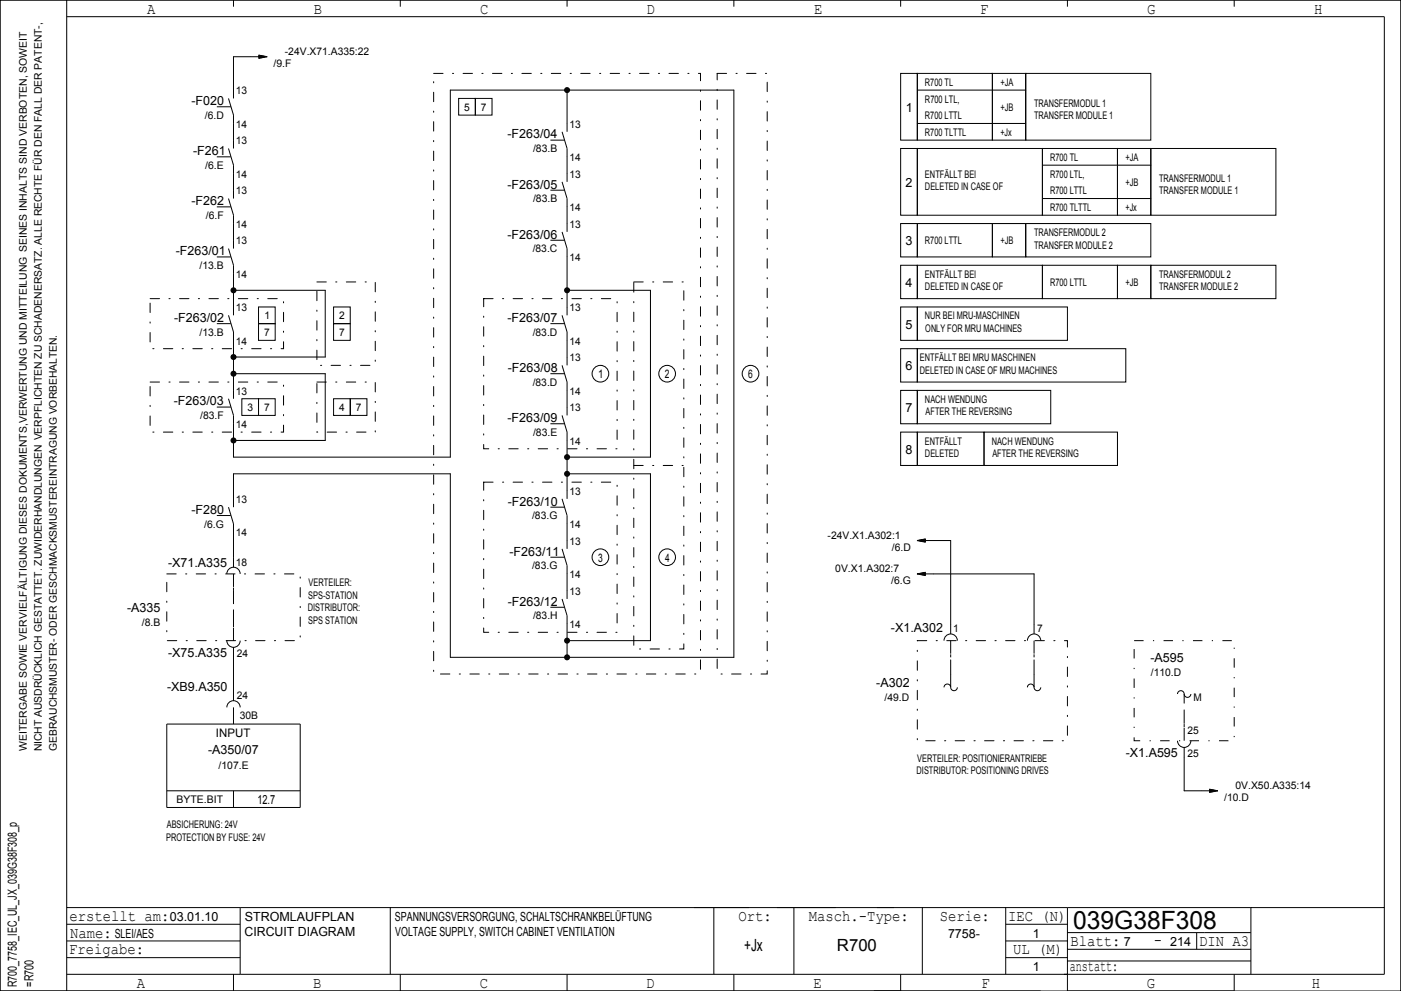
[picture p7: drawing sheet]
<svg xmlns="http://www.w3.org/2000/svg" width="420mm" height="297mm" viewBox="0 0 420 297" stroke-linecap="round" stroke-linejoin="round" font-family="sans-serif">
<defs><g id="words">
<text font-size="7.5" x="321.7" y="278.5">039G38F308</text>
<g font-size="5">
<text x="223.1" y="285">+Jx</text>
<text x="250.9" y="285">R700</text>
</g>
<g font-size="4.7">
<text x="44.1" y="4.2">A</text>
<text x="94" y="4.2">B</text>
<text x="143.9" y="4.2">C</text>
<text x="193.9" y="4.2">D</text>
<text x="244.1" y="4.2">E</text>
<text x="293.8" y="4.2">F</text>
<text x="344" y="4.2">G</text>
<text x="394" y="4.2">H</text>
<text x="20.8" y="276">erstellt am:</text>
<text x="221.3" y="276">Ort:</text>
<text x="242.5" y="276">Masch.­Type:</text>
<text x="281.7" y="276">Serie:</text>
<text x="302.2" y="276">IEC (N)</text>
<text x="21" y="281">Name:</text>
<text x="20.7" y="286">Freigabe:</text>
<text x="303.7" y="286">UL (M)</text>
<text x="320.9" y="283.5">Blatt:</text>
<text x="346" y="283.2">­</text>
<text x="359.5" y="283.5">DIN A3</text>
<text x="320.7" y="291">anstatt:</text>
<text x="41" y="296">A</text>
<text x="93.9" y="296">B</text>
<text x="143.8" y="296">C</text>
<text x="193.7" y="296">D</text>
<text x="243.9" y="296">E</text>
<text x="294.2" y="296">F</text>
<text x="343.8" y="296">G</text>
<text x="393.3" y="296">H</text>
</g>
<g font-size="3.8">
<text x="57.4" y="31.5">­F020</text>
<text x="271.6" y="33.5">1</text>
<text x="152.1" y="41.5">­F263/04</text>
<text x="57.9" y="46.5">­F261</text>
<text x="152.1" y="56.5">­F263/05</text>
<text x="271.5" y="56">2</text>
<text x="57.4" y="61.5">­F262</text>
<text x="152.1" y="71.5">­F263/06</text>
<text x="52.7" y="76.5">­F263/01</text>
<text x="271.5" y="73.5">3</text>
<text x="271.5" y="86">4</text>
<text x="52.2" y="96.5">­F263/02</text>
<text x="152.1" y="96.5">­F263/07</text>
<text x="271.5" y="98.5">5</text>
<text x="152.2" y="111.5">­F263/08</text>
<text x="271.5" y="111">6</text>
<text x="52.1" y="121.5">­F263/03</text>
<text x="271.5" y="123.5">7</text>
<text x="152.1" y="126.5">­F263/09</text>
<text x="271.5" y="136">8</text>
<text x="57.4" y="154">­F280</text>
<text x="152.2" y="151.5">­F263/10</text>
<text x="152.7" y="166.5">­F263/11</text>
<text x="50.4" y="170">­X71.A335</text>
<text x="38.1" y="183.5">­A335</text>
<text x="152.2" y="181.5">­F263/12</text>
<text x="267.1" y="189.5">­X1.A302</text>
<text x="50.4" y="197">­X75.A335</text>
<text x="344.9" y="198.5">­A595</text>
<text x="50.1" y="207">­XB9.A350</text>
<text x="262.7" y="206">­A302</text>
<text x="62.4" y="226">­A350/07</text>
<text x="337.5" y="227">­X1.A595</text>
<text x="77.2" y="241">12.7</text>
<text x="50.9" y="276">03.01.10</text>
<text x="73.4" y="276">STROMLAUFPLAN</text>
<text x="118.4" y="276">SPANNUNGSVERSORGUNG, SCHALTSCHRANKBELÜFTUNG</text>
<text x="34.4" y="281">SLEI/AES</text>
<text x="73.3" y="280.5">CIRCUIT DIAGRAM</text>
<text x="118.5" y="280.5">VOLTAGE SUPPLY, SWITCH CABINET VENTILATION</text>
<text x="284.2" y="281">7758­</text>
<text x="309.6" y="281">1</text>
<text x="336.9" y="283.5">7</text>
<text x="350.8" y="283.5">214</text>
<text x="309.6" y="291">1</text>
<text x="5" y="295.8" transform="rotate(-90 5 295.8)">R700_7758_IEC_UL_JX_039G38F308_p</text>
<text x="10" y="295.7" transform="rotate(-90 10 295.7)">=R700</text>
</g>
<g font-size="3.5">
<text x="179.3" y="113.4">1</text>
<text x="199.3" y="113.4">2</text>
<text x="224.3" y="113.4">6</text>
<text x="179.3" y="168.4">3</text>
<text x="199.4" y="168.4">4</text>
<text x="64.7" y="220.9">INPUT</text>
</g>
<g font-size="3.1">
<text x="85.4" y="16.5">­24V.X71.A335:22</text>
<text x="82" y="20">/9.F</text>
<text x="70.7" y="28.3">13</text>
<text x="277.3" y="25.8">R700 TL</text>
<text x="299.9" y="25.8">+JA</text>
<text x="61.4" y="35.6">/6.D</text>
<text x="139.1" y="33.2">5</text>
<text x="144.2" y="33.2">7</text>
<text x="277.3" y="30.7">R700 LTL,</text>
<text x="277.3" y="35.7">R700 LTTL</text>
<text x="299.9" y="33.2">+JB</text>
<text x="310" y="32">TRANSFERMODUL 1</text>
<text x="310" y="35.8">TRANSFER MODULE 1</text>
<text x="70.7" y="38.2">14</text>
<text x="170.7" y="38.2">13</text>
<text x="277.3" y="40.7">R700 TLTTL</text>
<text x="299.9" y="40.7">+Jx</text>
<text x="70.7" y="43.3">13</text>
<text x="159.8" y="45.6">/83.B</text>
<text x="61.5" y="50.6">/6.E</text>
<text x="70.7" y="53.3">14</text>
<text x="170.7" y="48.3">14</text>
<text x="170.7" y="53.3">13</text>
<text x="277.3" y="53.3">ENTFÄLLT BEI</text>
<text x="314.8" y="48.3">R700 TL</text>
<text x="314.8" y="53.3">R700 LTL,</text>
<text x="337.4" y="48.3">+JA</text>
<text x="70.7" y="58.2">13</text>
<text x="277.3" y="57">DELETED IN CASE OF</text>
<text x="314.8" y="58.2">R700 LTTL</text>
<text x="337.4" y="55.7">+JB</text>
<text x="347.5" y="54.5">TRANSFERMODUL 1</text>
<text x="347.5" y="58.3">TRANSFER MODULE 1</text>
<text x="61.7" y="65.6">/6.F</text>
<text x="159.8" y="60.6">/83.B</text>
<text x="170.7" y="63.3">14</text>
<text x="314.8" y="63.3">R700 TLTTL</text>
<text x="337.4" y="63.3">+Jx</text>
<text x="70.7" y="68.3">14</text>
<text x="170.7" y="68.3">13</text>
<text x="310" y="70.7">TRANSFERMODUL 2</text>
<text x="70.7" y="73.2">13</text>
<text x="159.7" y="75.6">/83.C</text>
<text x="277.3" y="73.2">R700 LTTL</text>
<text x="299.9" y="73.2">+JB</text>
<text x="310" y="74.5">TRANSFER MODULE 2</text>
<text x="59.8" y="80.6">/13.B</text>
<text x="70.7" y="83.3">14</text>
<text x="170.7" y="78.3">14</text>
<text x="277.3" y="83.3">ENTFÄLLT BEI</text>
<text x="347.5" y="83.3">TRANSFERMODUL 2</text>
<text x="277.3" y="87">DELETED IN CASE OF</text>
<text x="314.8" y="85.7">R700 LTTL</text>
<text x="337.4" y="85.7">+JB</text>
<text x="347.5" y="87">TRANSFER MODULE 2</text>
<text x="70.7" y="93.2">13</text>
<text x="79.3" y="95.8">1</text>
<text x="101.7" y="95.8">2</text>
<text x="170.7" y="93.2">13</text>
<text x="277.3" y="95.8">NUR BEI MRU­MASCHINEN</text>
<text x="59.8" y="100.6">/13.B</text>
<text x="79.1" y="100.8">7</text>
<text x="101.6" y="100.8">7</text>
<text x="159.7" y="100.6">/83.D</text>
<text x="277.4" y="99.5">ONLY FOR MRU MACHINES</text>
<text x="70.7" y="103.3">14</text>
<text x="170.7" y="103.3">14</text>
<text x="170.7" y="108.2">13</text>
<text x="275.8" y="108.2">ENTFÄLLT BEI MRU MASCHINEN</text>
<text x="275.8" y="112">DELETED IN CASE OF MRU MACHINES</text>
<text x="70.7" y="118.3">13</text>
<text x="159.7" y="115.6">/83.D</text>
<text x="170.7" y="118.3">14</text>
<text x="60" y="125.6">/83.F</text>
<text x="74.2" y="123.2">3</text>
<text x="79.1" y="123.2">7</text>
<text x="101.7" y="123.2">4</text>
<text x="106.7" y="123.2">7</text>
<text x="170.7" y="123.2">13</text>
<text x="277.3" y="120.8">NACH WENDUNG</text>
<text x="277.5" y="124.5">AFTER THE REVERSING</text>
<text x="70.7" y="128.2">14</text>
<text x="159.8" y="130.6">/83.E</text>
<text x="170.7" y="133.3">14</text>
<text x="277.3" y="133.3">ENTFÄLLT</text>
<text x="277.3" y="137">DELETED</text>
<text x="297.3" y="133.3">NACH WENDUNG</text>
<text x="297.5" y="137">AFTER THE REVERSING</text>
<text x="170.7" y="148.3">13</text>
<text x="70.7" y="150.8">13</text>
<text x="159.5" y="155.6">/83.G</text>
<text x="61.2" y="158.1">/6.G</text>
<text x="70.7" y="160.7">14</text>
<text x="170.7" y="158.2">14</text>
<text x="248.1" y="161.5">­24V.X1.A302:1</text>
<text x="170.7" y="163.2">13</text>
<text x="267.4" y="165">/6.D</text>
<text x="70.7" y="169.5">18</text>
<text x="159.5" y="170.6">/83.G</text>
<text x="170.7" y="173.2">14</text>
<text x="250.4" y="171.5">0V.X1.A302:7</text>
<text x="92.4" y="179.5">SPS­STATION</text>
<text x="92.5" y="175.7">VERTEILER:</text>
<text x="170.7" y="178.2">13</text>
<text x="267.2" y="175">/6.G</text>
<text x="92.3" y="183.3">DISTRIBUTOR:</text>
<text x="159.8" y="185.6">/83.H</text>
<text x="42.5" y="187.6">/8.B</text>
<text x="92.4" y="187">SPS STATION</text>
<text x="170.7" y="188.3">14</text>
<text x="285.7" y="189.5">1</text>
<text x="310.9" y="189.5">7</text>
<text x="71" y="197">24</text>
<text x="345" y="202.6">/110.D</text>
<text x="71" y="209.5">24</text>
<text x="357.8" y="210">M</text>
<text x="71.9" y="215.5">30B</text>
<text x="265.2" y="210.1">/49.D</text>
<text x="356" y="220">25</text>
<text x="8" y="225" transform="rotate(-90 8 225)">WEITERGABE SOWIE VERVIELFÄLTIGUNG DIESES DOKUMENTS,VERWERTUNG UND MITTEILUNG SEINES INHALTS SIND VERBOTEN, SOWEIT</text>
<text x="12.5" y="225.2" transform="rotate(-90 12.5 225.2)">NICHT AUSDRÜCKLICH GESTATTET. ZUWIDERHANDLUNGEN VERPFLICHTEN ZU SCHADENERSATZ. ALLE RECHTE FÜR DEN FALL DER PATENT­,</text>
<text x="17" y="225.1" transform="rotate(-90 17 225.1)">GEBRAUCHSMUSTER­ ODER GESCHMACKSMUSTEREINTRAGUNG VORBEHALTEN.</text>
<text x="356" y="227">25</text>
<text x="65.5" y="230.4">/107.E</text>
<text x="274.8" y="232">DISTRIBUTOR: POSITIONING DRIVES</text>
<text x="275" y="228.2">VERTEILER: POSITIONIERANTRIEBE</text>
<text x="370.4" y="236.5">0V.X50.A335:14</text>
<text x="52.9" y="240.8">BYTE.BIT</text>
<text x="367" y="240">/10.D</text>
<text x="50" y="248.2">ABSICHERUNG: 24V</text>
<text x="49.8" y="252">PROTECTION BY FUSE: 24V</text>
</g>
</g></defs>
<path d="M130 22h80v180h-80zM215 22h15v180h-15zM45 89.5h40v15h-40zM95 84.5h17.5v25h-17.5zM145 89.5h40v45h-40zM190 84.5h15v110h-15zM45 114.5h40v15h-40zM95 114.5h17.5v15h-17.5zM190 139.5h15M145 144.5h40v45h-40zM50 172h40v20h-40zM275 192h45v30h-45z" fill="none" stroke="#000" stroke-width=".3" stroke-dasharray="2.8 2.8 .4 2.8"/>
<path d="M70 187v-10M285 202v-5M310 202v-5" fill="none" stroke="#000" stroke-width=".3" stroke-dasharray="4.2 1.8"/>
<g fill="none" stroke="#000" stroke-width=".3">
<path d="M0 0h420v297h-420zM20 0v297M20 5h395v287h-395M70 0v2M77.5 17.4h.4M77.5 17.3h1M77.5 17.2h1.5M77.5 17.1h2M77.5 16.9h1.9M77.5 16.8h1.5M77.5 16.7h1M77.5 16.6h.4"/>
<path d="M77.5 16.5l2.6 .5M80.1 17h-10.1v12.5M80.1 17l-2.6 .5M120 0v2M170 0v2M220 0v2M270 0v2M320 0v2M370 0v2M68.5 29.5l1.5 5v10M137.5 29.5h5v5h-5zM142.5 29.5h5v5h-5z"/>
<path d="M168.5 39.5l1.5 5v10M170 27v12.5M270 22h5v20h-5zM275 22h22.5v20h-22.5zM275 37h32.5M275 27h32.5M297.5 22h10v20h-10zM307.5 22h37.5v20h-37.5zM68.5 44.5l1.5 5v10M68.5 59.5l1.5 5v10M168.5 54.5l1.5 5v10M270 44.5h5v20h-5z"/>
<path d="M275 44.5h37.5v20h-37.5zM312.5 44.5h22.5v20h-22.5zM312.5 59.5h32.5M312.5 49.5h32.5M335 44.5h10v20h-10zM345 44.5h37.5v20h-37.5zM68.5 74.5l1.5 5v15M168.5 69.5l1.5 5v20M270 67h5v10h-5zM270 79.5h5v10h-5zM275 67h22.5v10h-22.5zM275 79.5h37.5v10h-37.5z"/>
<path d="M297.5 67h10v10h-10zM307.5 67h37.5v10h-37.5zM312.5 79.5h22.5v10h-22.5zM335 79.5h10v10h-10zM345 79.5h37.5v10h-37.5zM68.5 94.5l1.5 5v20M70 87h27.5v20h-27.5M77.5 92h5v5h-5zM77.5 97h5v5h-5zM100 92h5v5h-5zM100 97h5v5h-5zM168.5 94.5l1.5 5v10"/>
<path d="M170 87h25v50h-25M270 92h5v10h-5zM275 92h45v10h-45zM68.5 119.5l1.5 5v12.5h65v-110h85v170h-85v-55h-65v10M70 112h27.5v20h-27.5M72.5 119.5h5v5h-5zM77.5 119.5h5v5h-5zM100 119.5h5v5h-5zM105 119.5h5v5h-5zM168.5 109.5l1.5 5v10M270 104.5h5v10h-5zM270 117h5v10h-5z"/>
<path d="M275 104.5h62.5v10h-62.5zM275 117h40v10h-40zM168.5 124.5l1.5 5v20M270 129.5h5v10h-5zM275 129.5h20v10h-20zM295 129.5h40v10h-40zM68.5 152l1.5 5v13M168.5 149.5l1.5 5v10M170 142h25v50h-25M68 172a2 2 0 0 1 2-2 2 2 0 0 1 2 2M70 172v3.9M70 176.1v.9"/>
<path d="M168.5 164.5l1.5 5v10M168.5 179.5l1.5 5v12.5M274.9 162h10.1v28M274.9 172h35.1v18M274.9 162l2.6 .5M274.9 172l2.6 .5M275.5 161.9h2M275.5 171.9h2M275.6 162.1h1.9M275.6 172.1h1.9M276 162.2h1.5M276 161.8h1.5"/>
<path d="M276 172.2h1.5M276 171.8h1.5M276.5 162.3h1M276.5 161.7h1M276.5 172.3h1M276.5 171.7h1M277.1 162.4h.4M277.1 161.6h.4M277.1 172.4h.4M277.1 171.6h.4M277.5 161.5l-2.6 .5M277.5 171.5l-2.6 .5"/>
<path d="M68 192a2 2 0 0 0 2 2 2 2 0 0 0 2-2M70 187v.9M70 188.1v3.9M70 194v16M283 192a2 2 0 0 1 2-2 2 2 0 0 1 2 2M285 192v3.9M285 196.1v.9M308 192a2 2 0 0 1 2-2 2 2 0 0 1 2 2M310 192v3.9M310 196.1v.9M50 217h40v25h-40zM68 212a2 2 0 0 1 2-2 2 2 0 0 1 2 2"/>
<path d="M70 212v5M283 206a1 1 0 0 1 1-1 1 1 0 0 1 1 1M285 206a1 1 0 0 0 1 1 1 1 0 0 0 1-1M285 202v4M308 206a1 1 0 0 1 1-1 1 1 0 0 1 1 1M310 206a1 1 0 0 0 1 1 1 1 0 0 0 1-1M310 202v4M353 208a1.07 1.07 0 0 1 1.3-1 1.07 1.07 0 0 1 .8 1.4 1 1 0 0 0 1.1 .6 1 1 0 0 0 .8-1M355 217v.9M355 218.1v3.9M50 237h40M70 237v5"/>
<path d="M353 222a2 2 0 0 0 2 2 2 2 0 0 0 2-2M355 224v13h10.1M362.5 237.4h.4M362.5 237.3h1M362.5 237.2h1.5M362.5 237.1h2M362.5 236.9h1.9M362.5 236.8h1.5M362.5 236.7h1M362.5 236.6h.4M362.5 236.5l2.6 .5M365.1 237l-2.6 .5"/>
<path d="M20 277h52M20 272h395M72 272v20M117 272v20M214 272v20M238 272v20M276.5 272v20M301.5 272v20M301.5 277h18.5M320 272v25h50v-5M320 279.5h55M358.7 279.5v5"/>
<path d="M375 272v20M20 287h52M20 282h52M70 292v5M120 292v5M170 292v5M220 292v5M270 292v5M301.5 287h18.5M301.5 282h18.5M312 297h-312v-297h420v297M320 284.5h55"/>
<path d="M320 288h55"/>
<circle cx="180" cy="112" r="2.5"/>
<circle cx="200" cy="112" r="2.5"/>
<circle cx="225" cy="112" r="2.5"/>
<circle cx="180" cy="167" r="2.5"/>
<circle cx="200" cy="167" r="2.5"/>
</g>
<g fill="none" stroke="#000" stroke-width=".3" stroke-dasharray="4.2 1.8" stroke-linecap="butt">
<path d="M65 32h4.2M65 47h4.2M165 42h4.2M165 57h4.2M65 62h4.2M65 77h4.2M165 72h4.2M65 97h4.2M165 97h4.2M165 112h4.2M65 122h4.2M165 127h4.2"/>
<path d="M65 154.5h4.2M165 152h4.2M165 167h4.2M165 182h4.2M355 216.9v-8.9"/>
</g>
<path d="M340 192h30v30h-30z" fill="none" stroke="#000" stroke-width=".3" stroke-dasharray="2.8 2.8 .4 2.8" stroke-linecap="butt"/>
<g fill="#000">
<circle cx="170" cy="27" r=".9"/>
<circle cx="70" cy="87" r=".9"/>
<circle cx="170" cy="87" r=".9"/>
<circle cx="70" cy="107" r=".9"/>
<circle cx="70" cy="112" r=".9"/>
<circle cx="70" cy="132" r=".9"/>
<circle cx="170" cy="137" r=".9"/>
<circle cx="170" cy="142" r=".9"/>
<circle cx="170" cy="192" r=".9"/>
<circle cx="170" cy="197" r=".9"/>
</g>
<use href="#words"/>
</svg>
